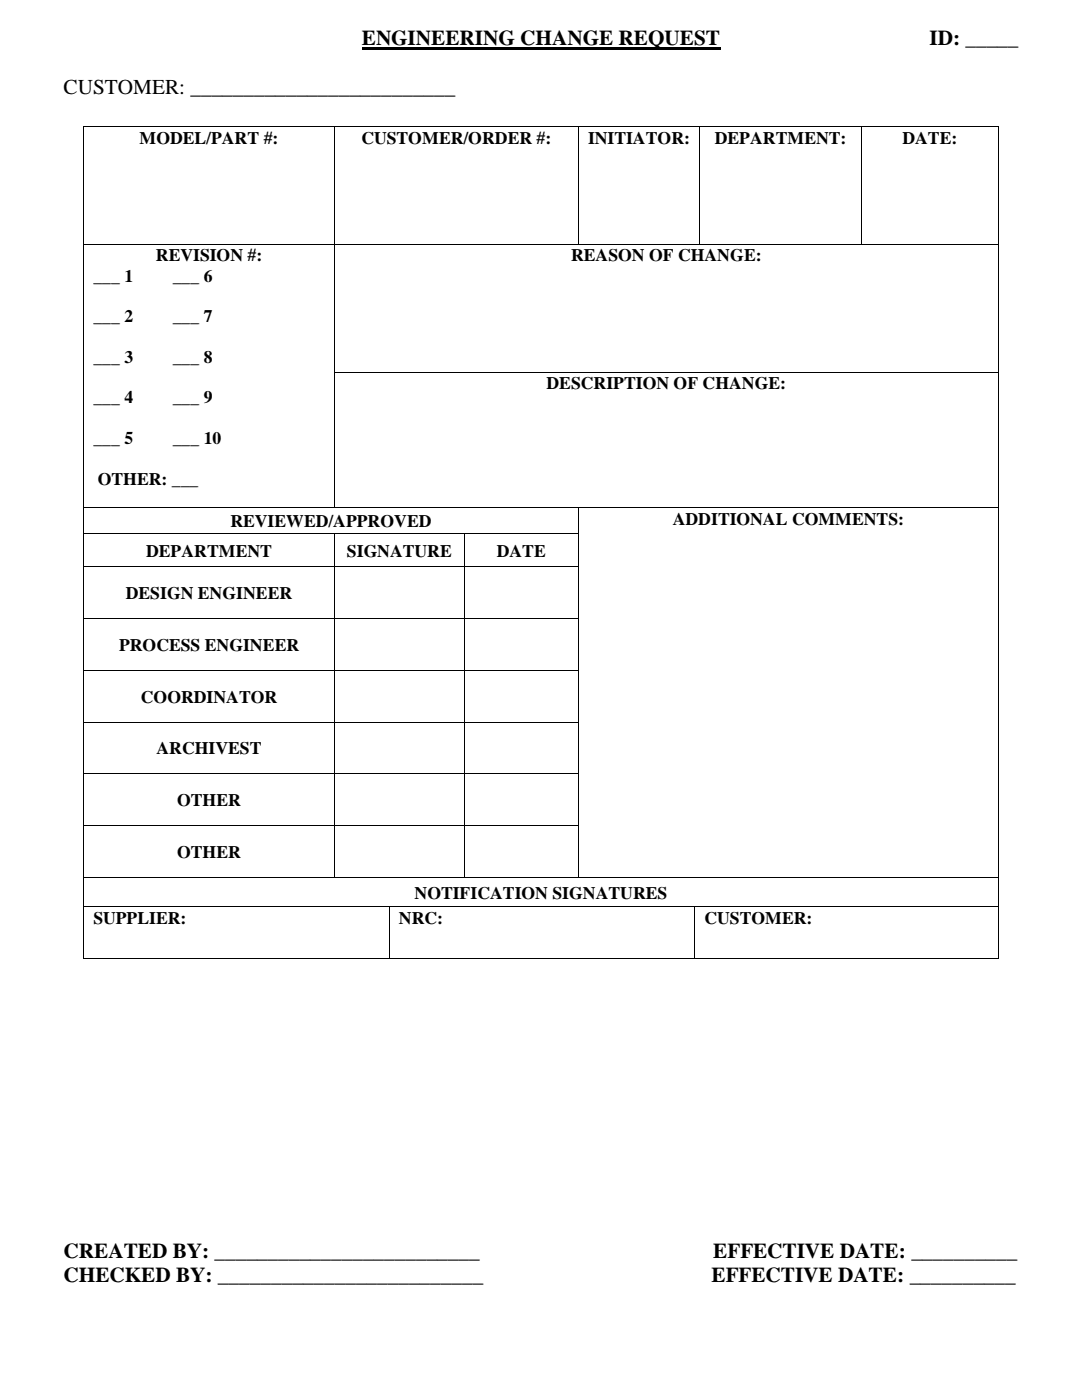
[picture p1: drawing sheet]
<svg xmlns="http://www.w3.org/2000/svg" width="216mm" height="279mm" viewBox="0 0 216 279" stroke-linecap="round" stroke-linejoin="round" font-family="sans-serif">
<defs><g id="words">
<g font-size="4.2">
<text x="72.2" y="9">ENGINEERING CHANGE REQUEST</text>
<text x="185.5" y="9">ID: _____</text>
<text x="12.7" y="18.8">CUSTOMER: _________________________</text>
<text x="12.7" y="251">CREATED BY: _________________________</text>
<text x="142.3" y="251">EFFECTIVE DATE: __________</text>
<text x="12.7" y="255.9">CHECKED BY: _________________________</text>
<text x="142" y="255.9">EFFECTIVE DATE: __________</text>
</g>
<g font-size="3.5">
<text x="27.9" y="28.7">MODEL/PART #:</text>
<text x="72.1" y="28.7">CUSTOMER/ORDER #:</text>
<text x="117.3" y="28.7">INITIATOR:</text>
<text x="142.6" y="28.7">DEPARTMENT:</text>
<text x="180.1" y="28.7">DATE:</text>
<text x="31.1" y="52.2">REVISION #:</text>
<text x="114" y="52.2">REASON OF CHANGE:</text>
<text x="18.6" y="56.2">___ 1</text>
<text x="34.5" y="56.2">___ 6</text>
<text x="18.6" y="64.3">___ 2</text>
<text x="34.5" y="64.3">___ 7</text>
<text x="18.6" y="72.4">___ 3</text>
<text x="34.5" y="72.4">___ 8</text>
<text x="109.1" y="77.7">DESCRIPTION OF CHANGE:</text>
<text x="18.6" y="80.5">___ 4</text>
<text x="34.5" y="80.5">___ 9</text>
<text x="18.6" y="88.7">___ 5</text>
<text x="34.5" y="88.7">___ 10</text>
<text x="19.5" y="96.8">OTHER: ___</text>
<text x="46" y="105.2">REVIEWED/APPROVED</text>
<text x="134.3" y="104.7">ADDITIONAL COMMENTS:</text>
<text x="29.2" y="111.1">DEPARTMENT</text>
<text x="69.2" y="111.1">SIGNATURE</text>
<text x="99.1" y="111.1">DATE</text>
<text x="25.1" y="119.6">DESIGN ENGINEER</text>
<text x="23.8" y="129.9">PROCESS ENGINEER</text>
<text x="28.1" y="140.2">COORDINATOR</text>
<text x="31.3" y="150.6">ARCHIVEST</text>
<text x="35.4" y="160.9">OTHER</text>
<text x="35.4" y="171.2">OTHER</text>
<text x="82.7" y="179.3">NOTIFICATION SIGNATURES</text>
<text x="18.6" y="184.4">SUPPLIER:</text>
<text x="79.6" y="184.4">NRC:</text>
<text x="140.6" y="184.4">CUSTOMER:</text>
</g>
</g></defs>
<path d="M72.2 9.7h71.5" fill="none" stroke="#000" stroke-width=".42"/>
<g fill="#000">
<path d="M16.6 25.2h.2v.2h-.2z" fill-rule="evenodd"/>
<path d="M16.6 25.2h.2v.2h-.2z" fill-rule="evenodd"/>
<path d="M66.7 25.2h.2v.2h-.2z" fill-rule="evenodd"/>
<path d="M115.3 25.2h.2v.2h-.2z" fill-rule="evenodd"/>
<path d="M139.6 25.2h.1v.2h-.1z" fill-rule="evenodd"/>
<path d="M171.9 25.2h.2v.2h-.2z" fill-rule="evenodd"/>
<path d="M199.2 25.2h.1v.2h-.1z" fill-rule="evenodd"/>
<path d="M199.2 25.2h.1v.2h-.1z" fill-rule="evenodd"/>
<path d="M16.6 48.7h.2v.2h-.2z" fill-rule="evenodd"/>
<path d="M66.7 48.7h.2v.2h-.2z" fill-rule="evenodd"/>
<path d="M115.3 48.7h.2v.2h-.2z" fill-rule="evenodd"/>
<path d="M139.6 48.7h.1v.2h-.1z" fill-rule="evenodd"/>
<path d="M171.9 48.7h.2v.2h-.2z" fill-rule="evenodd"/>
<path d="M199.2 48.7h.1v.2h-.1z" fill-rule="evenodd"/>
<path d="M16.6 74.3h.2v.1h-.2z" fill-rule="evenodd"/>
<path d="M66.7 74.3h.2v.1h-.2z" fill-rule="evenodd"/>
<path d="M199.2 74.3h.1v.1h-.1z" fill-rule="evenodd"/>
<path d="M16.6 101.2h.2v.2h-.2z" fill-rule="evenodd"/>
<path d="M16.6 106.5h.2v.2h-.2z" fill-rule="evenodd"/>
<path d="M16.6 113h.2v.2h-.2z" fill-rule="evenodd"/>
<path d="M66.7 101.2h.2v.2h-.2z" fill-rule="evenodd"/>
<path d="M66.7 106.5h.2v.2h-.2z" fill-rule="evenodd"/>
<path d="M66.7 113h.2v.2h-.2z" fill-rule="evenodd"/>
<path d="M92.7 106.5h.2v.2h-.2z" fill-rule="evenodd"/>
<path d="M92.7 113h.2v.2h-.2z" fill-rule="evenodd"/>
<path d="M115.3 101.2h.2v.2h-.2z" fill-rule="evenodd"/>
<path d="M115.3 106.5h.2v.2h-.2z" fill-rule="evenodd"/>
<path d="M115.3 113h.2v.2h-.2z" fill-rule="evenodd"/>
<path d="M199.2 101.2h.1v.2h-.1z" fill-rule="evenodd"/>
<path d="M199.2 106.5h.1v.2h-.1z" fill-rule="evenodd"/>
<path d="M199.2 113h.1v.2h-.1z" fill-rule="evenodd"/>
<path d="M16.6 123.4h.2v.1h-.2z" fill-rule="evenodd"/>
<path d="M16.6 133.7h.2v.2h-.2z" fill-rule="evenodd"/>
<path d="M66.7 123.4h.2v.1h-.2z" fill-rule="evenodd"/>
<path d="M66.7 133.7h.2v.2h-.2z" fill-rule="evenodd"/>
<path d="M92.7 123.4h.2v.1h-.2z" fill-rule="evenodd"/>
<path d="M92.7 133.7h.2v.2h-.2z" fill-rule="evenodd"/>
<path d="M115.3 123.4h.2v.1h-.2z" fill-rule="evenodd"/>
<path d="M115.3 133.7h.2v.2h-.2z" fill-rule="evenodd"/>
<path d="M199.2 123.4h.1v.1h-.1z" fill-rule="evenodd"/>
<path d="M199.2 133.7h.1v.2h-.1z" fill-rule="evenodd"/>
<path d="M16.6 144h.2v.2h-.2z" fill-rule="evenodd"/>
<path d="M16.6 154.4h.2v.1h-.2z" fill-rule="evenodd"/>
<path d="M66.7 144h.2v.2h-.2z" fill-rule="evenodd"/>
<path d="M66.7 154.4h.2v.1h-.2z" fill-rule="evenodd"/>
<path d="M92.7 144h.2v.2h-.2z" fill-rule="evenodd"/>
<path d="M92.7 154.4h.2v.1h-.2z" fill-rule="evenodd"/>
<path d="M115.3 144h.2v.2h-.2z" fill-rule="evenodd"/>
<path d="M115.3 154.4h.2v.1h-.2z" fill-rule="evenodd"/>
<path d="M199.2 144h.1v.2h-.1z" fill-rule="evenodd"/>
<path d="M199.2 154.4h.1v.1h-.1z" fill-rule="evenodd"/>
<path d="M16.6 164.7h.2v.2h-.2z" fill-rule="evenodd"/>
<path d="M16.6 175.1h.2v.1h-.2z" fill-rule="evenodd"/>
<path d="M66.7 164.7h.2v.2h-.2z" fill-rule="evenodd"/>
<path d="M66.7 175.1h.2v.1h-.2z" fill-rule="evenodd"/>
<path d="M92.7 164.7h.2v.2h-.2z" fill-rule="evenodd"/>
<path d="M92.7 175.1h.2v.1h-.2z" fill-rule="evenodd"/>
<path d="M115.3 164.7h.2v.2h-.2z" fill-rule="evenodd"/>
<path d="M115.3 175.1h.2v.1h-.2z" fill-rule="evenodd"/>
<path d="M199.2 164.7h.1v.2h-.1z" fill-rule="evenodd"/>
<path d="M199.2 175.1h.1v.1h-.1z" fill-rule="evenodd"/>
<path d="M16.6 180.9h.2v.2h-.2z" fill-rule="evenodd"/>
<path d="M16.6 191.3h.2v.2h-.2z" fill-rule="evenodd"/>
<path d="M16.6 191.3h.2v.2h-.2z" fill-rule="evenodd"/>
<path d="M77.6 180.9h.2v.2h-.2z" fill-rule="evenodd"/>
<path d="M77.6 191.3h.2v.2h-.2z" fill-rule="evenodd"/>
<path d="M138.6 180.9h.2v.2h-.2z" fill-rule="evenodd"/>
<path d="M138.6 191.3h.2v.2h-.2z" fill-rule="evenodd"/>
<path d="M199.2 180.9h.1v.2h-.1z" fill-rule="evenodd"/>
<path d="M199.2 191.3h.1v.2h-.1z" fill-rule="evenodd"/>
<path d="M199.2 191.3h.1v.2h-.1z" fill-rule="evenodd"/>
</g>
<g fill="none" stroke="#000" stroke-width=".2">
<path d="M16.7 25.4v23.3M16.8 25.3h49.9M66.8 25.4v23.3M66.9 25.3h48.4M115.4 25.4v23.3M115.5 25.3h24.1M139.6 25.4v23.3M139.7 25.3h32.2M172 25.4v23.3M172.1 25.3h27.1M199.3 25.4v23.3M16.7 48.9v25.4"/>
<path d="M16.8 48.8h49.9M66.8 48.9v25.4M66.9 48.8h48.4M115.5 48.8h24.1M139.7 48.8h32.2M172.1 48.8h27.1M199.3 48.9v25.4M16.7 74.4v26.8M66.8 74.4v26.8M66.9 74.3h132.3M199.3 74.4v26.8M16.7 101.4v5.1"/>
<path d="M16.7 106.7v6.3M16.7 113.2v10.2M16.8 101.3h49.9M16.8 106.6h49.9M16.8 113.1h49.9M66.8 106.7v6.3M66.8 113.2v10.2M66.9 101.3h48.4M66.9 106.6h25.8M66.9 113.1h25.8M92.8 106.7v6.3M92.8 113.2v10.2"/>
<path d="M92.9 106.6h22.4M92.9 113.1h22.4M115.4 101.4v5.1M115.4 106.7v6.3M115.4 113.2v10.2M115.5 101.3h83.7M199.3 101.4v5.1M199.3 106.7v6.3M199.3 113.2v10.2M16.7 123.5v10.2M16.7 133.9v10.1M16.8 123.5h49.9"/>
<path d="M16.8 133.8h49.9M66.8 123.5v10.2M66.8 133.9v10.1M66.9 123.5h25.8M66.9 133.8h25.8M92.8 123.5v10.2M92.8 133.9v10.1M92.9 123.5h22.4M92.9 133.8h22.4M115.4 123.5v10.2M115.4 133.9v10.1M199.3 123.5v10.2"/>
<path d="M199.3 133.9v10.1M16.7 144.2v10.2M16.7 154.5v10.2M16.8 144.1h49.9M16.8 154.5h49.9M66.8 144.2v10.2M66.8 154.5v10.2M66.9 144.1h25.8M66.9 154.5h25.8M92.8 144.2v10.2M92.8 154.5v10.2M92.9 144.1h22.4"/>
<path d="M92.9 154.5h22.4M115.4 144.2v10.2M115.4 154.5v10.2M199.3 144.2v10.2M199.3 154.5v10.2M16.7 164.9v10.2M16.7 175.2v5.7M16.8 164.8h49.9M16.8 175.2h49.9M66.8 164.9v10.2M66.9 164.8h25.8M66.9 175.2h25.8"/>
<path d="M92.8 164.9v10.2M92.9 164.8h22.4M92.9 175.2h22.4M115.4 164.9v10.2M115.5 175.2h83.7M199.3 164.9v10.2M199.3 175.2v5.7M16.7 181.1v10.2M16.8 181h60.8M16.8 191.4h60.8M77.7 181.1v10.2M77.8 181h60.8"/>
<path d="M77.8 191.4h60.8M138.7 181.1v10.2M138.8 181h60.4M138.8 191.4h60.4M199.3 181.1v10.2"/>
</g>
<use href="#words"/>
</svg>
